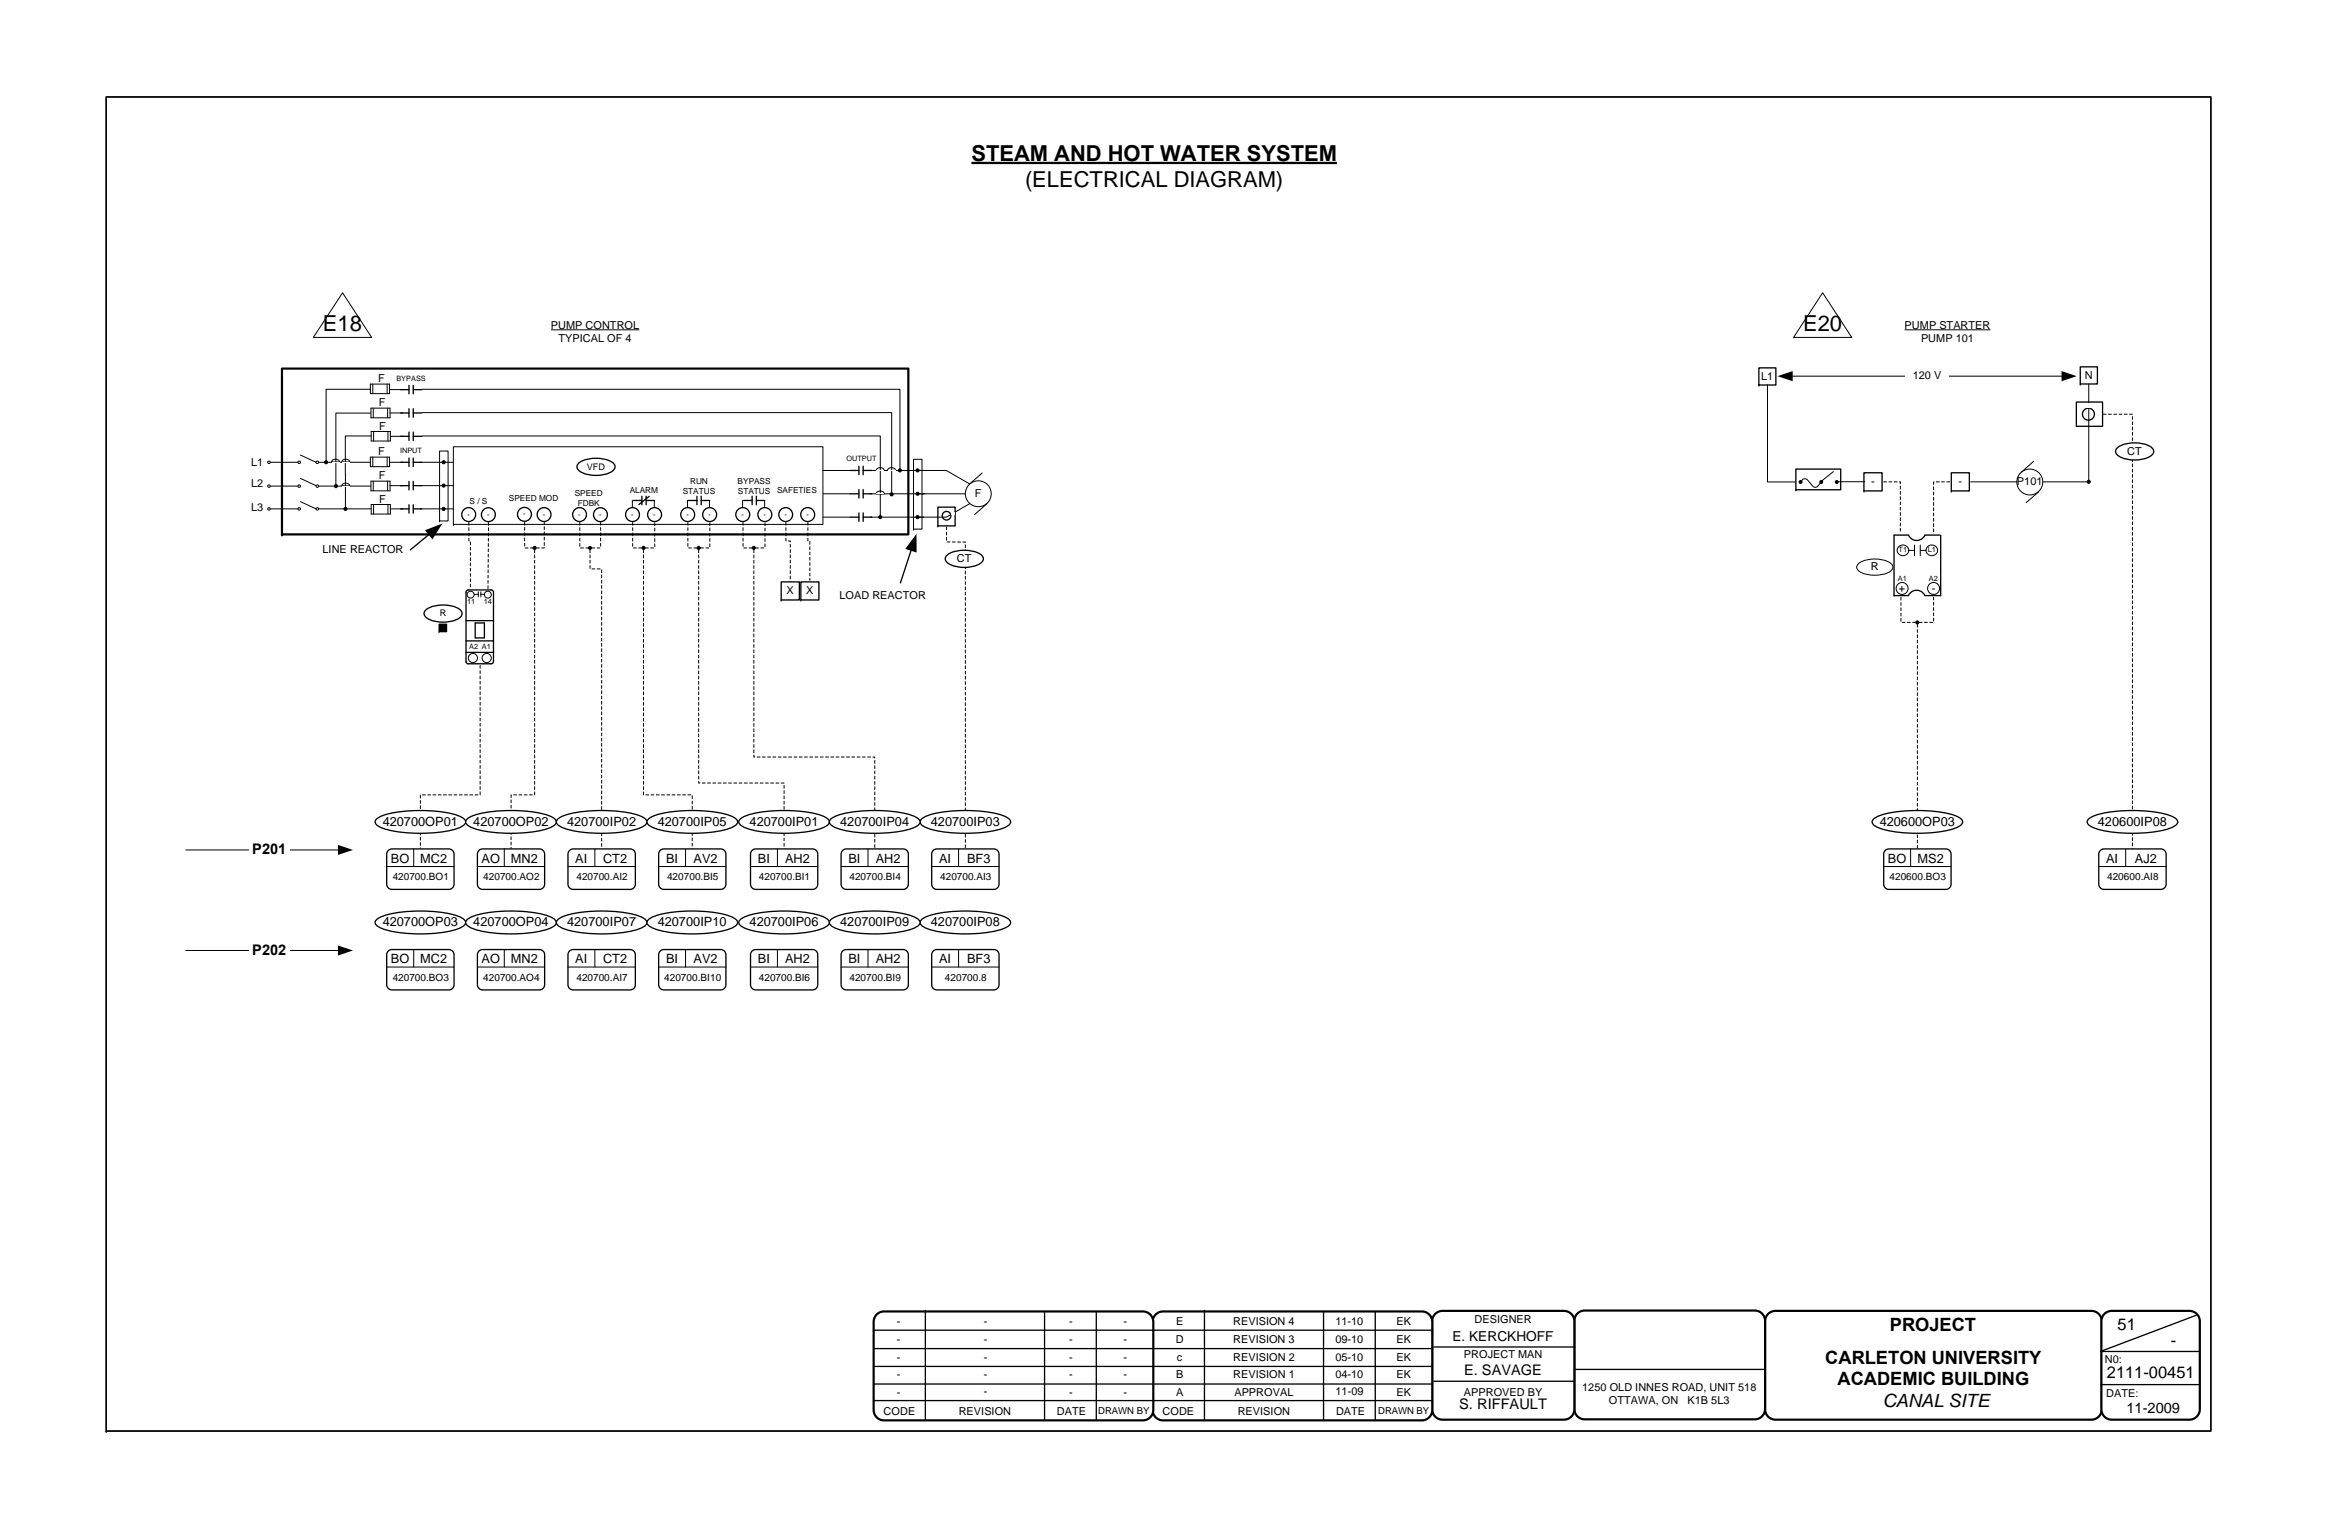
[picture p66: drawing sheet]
<svg xmlns="http://www.w3.org/2000/svg" width="432mm" height="279mm" viewBox="0 0 432 279" stroke-linecap="round" stroke-linejoin="round" font-family="sans-serif">
<defs><g id="words">
<g font-size="4">
<text x="178.9" y="29.5">STEAM AND HOT WATER SYSTEM</text>
<text x="188.7" y="34.4">(ELECTRICAL DIAGRAM)</text>
<text x="59.5" y="60.9">E18</text>
<text x="332" y="60.9">E20</text>
</g>
<g font-size="3.4">
<text x="348" y="245.1">PROJECT</text>
<text x="336.1" y="251">CARLETON UNIVERSITY</text>
<text x="338.3" y="255">ACADEMIC BUILDING</text>
<text x="346.7" y="259">CANAL SITE</text>
</g>
<g font-size="3">
<text x="389.9" y="244.7">51</text>
<text x="399.8" y="247.7">-</text>
<text x="388" y="253.7">2111-00451</text>
</g>
<g font-size="2.7">
<text x="46.5" y="157.2">P201</text>
<text x="46.5" y="175.7">P202</text>
<text x="269.6" y="253">E. SAVAGE</text>
<text x="268.7" y="259.4">S. RIFFAULT</text>
<text x="391.6" y="260">11-2009</text>
</g>
<text font-size="2.5" x="267.4" y="246.8">E. KERCKHOFF</text>
<g font-size="2.3">
<text x="70.5" y="152">420700OP01</text>
<text x="87.1" y="152">420700OP02</text>
<text x="104.4" y="152">420700IP02</text>
<text x="121.1" y="152">420700IP05</text>
<text x="138" y="152">420700IP01</text>
<text x="154.7" y="152">420700IP04</text>
<text x="171.4" y="152">420700IP03</text>
<text x="346.1" y="152">420600OP03</text>
<text x="386.3" y="152">420600IP08</text>
<text x="72" y="158.8">BO</text>
<text x="77.4" y="158.8">MC2</text>
<text x="88.7" y="158.8">AO</text>
<text x="94.1" y="158.8">MN2</text>
<text x="105.9" y="158.8">AI</text>
<text x="111" y="158.8">CT2</text>
<text x="122.6" y="158.8">BI</text>
<text x="127.7" y="158.8">AV2</text>
<text x="139.6" y="158.8">BI</text>
<text x="144.6" y="158.8">AH2</text>
<text x="156.2" y="158.8">BI</text>
<text x="161.2" y="158.8">AH2</text>
<text x="172.9" y="158.8">AI</text>
<text x="178.1" y="158.8">BF3</text>
<text x="347.6" y="158.8">BO</text>
<text x="353.1" y="158.8">MS2</text>
<text x="387.8" y="158.8">AI</text>
<text x="393.1" y="158.8">AJ2</text>
<text x="70.5" y="170.5">420700OP03</text>
<text x="87.1" y="170.5">420700OP04</text>
<text x="104.4" y="170.5">420700IP07</text>
<text x="121.1" y="170.5">420700IP10</text>
<text x="138" y="170.5">420700IP06</text>
<text x="154.7" y="170.5">420700IP09</text>
<text x="171.4" y="170.5">420700IP08</text>
<text x="72" y="177.3">BO</text>
<text x="77.4" y="177.3">MC2</text>
<text x="88.7" y="177.3">AO</text>
<text x="94.1" y="177.3">MN2</text>
<text x="105.9" y="177.3">AI</text>
<text x="111" y="177.3">CT2</text>
<text x="122.6" y="177.3">BI</text>
<text x="127.7" y="177.3">AV2</text>
<text x="139.6" y="177.3">BI</text>
<text x="144.6" y="177.3">AH2</text>
<text x="156.2" y="177.3">BI</text>
<text x="161.2" y="177.3">AH2</text>
<text x="172.9" y="177.3">AI</text>
<text x="178.1" y="177.3">BF3</text>
</g>
<g font-size="2">
<text x="101.5" y="60.5">PUMP CONTROL</text>
<text x="102.8" y="62.9">TYPICAL OF 4</text>
<text x="350.7" y="60.5">PUMP STARTER</text>
<text x="353.7" y="62.9">PUMP 101</text>
<text x="69.7" y="70.3">F</text>
<text x="324.3" y="69.9">L1</text>
<text x="352.2" y="69.8">120 V</text>
<text x="383.9" y="69.7">N</text>
<text x="69.8" y="74.8">F</text>
<text x="69.7" y="83.8">F</text>
<text x="69.8" y="79.1">F</text>
<text x="391.7" y="83.7">CT</text>
<text x="46.2" y="85.7">L1</text>
<text x="46.2" y="89.7">L2</text>
<text x="69.8" y="88.2">F</text>
<text x="344.6" y="89.3">-</text>
<text x="360.6" y="89.3">-</text>
<text x="371.4" y="89.3">P101</text>
<text x="46.2" y="94">L3</text>
<text x="69.8" y="92.5">F</text>
<text x="179.5" y="91.5">F</text>
<text x="59.4" y="101.9">LINE REACTOR</text>
<text x="176.2" y="103.4">CT</text>
<text x="344.5" y="105">R</text>
<text x="144.8" y="109.4">X</text>
<text x="148.4" y="109.4">X</text>
<text x="154.6" y="110.3">LOAD REACTOR</text>
<text x="349.7" y="108.9">+</text>
<text x="355.7" y="108.9">-</text>
<text x="165.2" y="243.8">-</text>
<text x="181.1" y="243.8">-</text>
<text x="196.9" y="243.8">-</text>
<text x="206.9" y="243.8">-</text>
<text x="216.6" y="243.8">E</text>
<text x="227.1" y="243.8">REVISION 4</text>
<text x="245.9" y="243.8">11-10</text>
<text x="257.1" y="243.8">EK</text>
<text x="271.5" y="243.5">DESIGNER</text>
<text x="165.2" y="250.5">-</text>
<text x="165.2" y="247.1">-</text>
<text x="181.1" y="250.5">-</text>
<text x="181.1" y="247.1">-</text>
<text x="196.9" y="250.5">-</text>
<text x="196.9" y="247.1">-</text>
<text x="206.9" y="250.5">-</text>
<text x="206.9" y="247.1">-</text>
<text x="216.5" y="247.1">D</text>
<text x="216.7" y="250.5">c</text>
<text x="227.1" y="247.1">REVISION 3</text>
<text x="227.1" y="250.5">REVISION 2</text>
<text x="245.9" y="247.1">09-10</text>
<text x="245.9" y="250.5">05-10</text>
<text x="257.1" y="247.1">EK</text>
<text x="257.1" y="250.5">EK</text>
<text x="269.6" y="250">PROJECT MAN</text>
<text x="387.6" y="250.8">N0:</text>
<text x="165.2" y="253.7">-</text>
<text x="165.2" y="256.9">-</text>
<text x="181.1" y="253.7">-</text>
<text x="181.1" y="256.8">-</text>
<text x="196.9" y="253.7">-</text>
<text x="196.9" y="256.9">-</text>
<text x="206.9" y="253.7">-</text>
<text x="206.9" y="256.9">-</text>
<text x="216.6" y="253.7">B</text>
<text x="216.6" y="256.9">A</text>
<text x="227.1" y="253.7">REVISION 1</text>
<text x="227.3" y="256.9">APPROVAL</text>
<text x="245.9" y="253.7">04-10</text>
<text x="245.9" y="256.8">11-09</text>
<text x="257.1" y="253.7">EK</text>
<text x="257.2" y="256.9">EK</text>
<text x="269.6" y="256.9">APPROVED BY</text>
<text x="291.3" y="256">1250 OLD INNES ROAD, UNIT 518</text>
<text x="387.8" y="257.2">DATE:</text>
<text x="162.7" y="260.5">CODE</text>
<text x="176.5" y="260.5">REVISION</text>
<text x="194.6" y="260.5">DATE</text>
<text x="214.1" y="260.5">CODE</text>
<text x="227.9" y="260.5">REVISION</text>
<text x="246" y="260.5">DATE</text>
<text x="296.3" y="258.5">OTTAWA, ON</text>
<text x="310.8" y="258.5">K1B 5L3</text>
</g>
<g font-size="1.8">
<text x="72.3" y="162.1">420700.BO1</text>
<text x="89" y="162.1">420700.AO2</text>
<text x="106.1" y="162.1">420700.AI2</text>
<text x="122.8" y="162.1">420700.BI5</text>
<text x="139.7" y="162.1">420700.BI1</text>
<text x="156.4" y="162.1">420700.BI4</text>
<text x="173.1" y="162.1">420700.AI3</text>
<text x="347.9" y="162.1">420600.BO3</text>
<text x="388" y="162.1">420600.AI8</text>
<text x="72.3" y="180.6">420700.BO3</text>
<text x="89" y="180.6">420700.AO4</text>
<text x="106.1" y="180.6">420700.AI7</text>
<text x="122.3" y="180.6">420700.BI10</text>
<text x="139.7" y="180.6">420700.BI6</text>
<text x="156.4" y="180.6">420700.BI9</text>
<text x="174" y="180.6">420700.8</text>
<text x="202.2" y="260.3">DRAWN BY</text>
<text x="253.8" y="260.3">DRAWN BY</text>
</g>
<g font-size="1.7">
<text x="108.1" y="86.4">VFD</text>
<text x="81" y="113.4">R</text>
</g>
<g font-size="1.5">
<text x="127.1" y="89.1">RUN</text>
<text x="135.8" y="89.1">BYPASS</text>
<text x="86.5" y="92.7">S / S</text>
<text x="93.7" y="92.2">SPEED MOD</text>
<text x="105.8" y="91.2">SPEED</text>
<text x="106.4" y="93.1">FDBK</text>
<text x="116" y="90.7">ALARM</text>
<text x="125.7" y="90.9">STATUS</text>
<text x="135.9" y="90.9">STATUS</text>
<text x="143.1" y="90.7">SAFETIES</text>
</g>
<g font-size="1.4">
<text x="73" y="70.1">BYPASS</text>
<text x="73.7" y="83.4">INPUT</text>
<text x="155.9" y="84.9">OUTPUT</text>
<text x="86.1" y="95.1">-</text>
<text x="89.7" y="95.1">-</text>
<text x="96.3" y="95.1">-</text>
<text x="99.9" y="95.1">-</text>
<text x="106.5" y="95.1">-</text>
<text x="110.3" y="95.1">-</text>
<text x="116.2" y="95.1">-</text>
<text x="120.3" y="95.1">-</text>
<text x="126.4" y="95.1">-</text>
<text x="130.5" y="95.1">-</text>
<text x="136.5" y="95.1">-</text>
<text x="140.6" y="95.1">-</text>
<text x="144.4" y="95.1">-</text>
<text x="148.5" y="95.1">-</text>
<text x="349.6" y="101.7">T1</text>
<text x="355" y="101.7">L1</text>
<text x="349.5" y="107">A1</text>
<text x="355.2" y="107">A2</text>
<text x="86" y="111.2">11</text>
<text x="89.1" y="111.1">14</text>
<text x="86.4" y="119.5">A2 A1</text>
</g>
</g></defs>
<path d="M19.6 17.8h387.5v245.6h-387.5zM19.6 263.4h.1" fill="none" stroke="#000" stroke-width=".24"/>
<path d="M325.6 241.8l.8-.5h.5h58.2a1.91 1.91 0 0 1 1.9 1.9v16.2a1.91 1.91 0 0 1-1.9 1.9h-58.2a1.92 1.92 0 0 1-1.9-1.9v-16.2l.1-.5z" fill-rule="evenodd" fill="#fff"/>
<path d="M325.6 241.8l.8-.5h.5h58.2a1.91 1.91 0 0 1 1.9 1.9v16.2a1.91 1.91 0 0 1-1.9 1.9h-58.2a1.92 1.92 0 0 1-1.9-1.9v-16.2l.1-.5z" fill="none" stroke="#000" stroke-width=".4"/>
<path d="M387.5 241.8l.8-.5h.6h14.3a1.91 1.91 0 0 1 1.9 1.9v16.2a1.91 1.91 0 0 1-1.9 1.9h-14.3a1.9 1.9 0 0 1-2-1.9v-16.2l.1-.5z" fill-rule="evenodd" fill="#fff"/>
<path d="M387.5 241.8l.8-.5h.6h14.3a1.91 1.91 0 0 1 1.9 1.9v16.2a1.91 1.91 0 0 1-1.9 1.9h-14.3a1.9 1.9 0 0 1-2-1.9v-16.2l.1-.5z" fill="none" stroke="#000" stroke-width=".4"/>
<path d="M290.5 241.8l.8-.5 .5-.1h31.3a1.9 1.9 0 0 1 1.9 1.9v16.2a1.9 1.9 0 0 1-1.9 1.9h-31.3a1.9 1.9 0 0 1-1.9-1.9v-16.2l.1-.5z" fill-rule="evenodd" fill="#fff"/>
<path d="M290.5 241.8l.8-.5 .5-.1h31.3a1.9 1.9 0 0 1 1.9 1.9v16.2a1.9 1.9 0 0 1-1.9 1.9h-31.3a1.9 1.9 0 0 1-1.9-1.9v-16.2l.1-.5z" fill="none" stroke="#000" stroke-width=".4"/>
<path d="M264.3 241.8l.8-.5h.5h22.4a1.92 1.92 0 0 1 1.9 1.9v16.2a1.92 1.92 0 0 1-1.9 1.9h-22.4a1.9 1.9 0 0 1-1.9-1.9v-16.2l.1-.5z" fill-rule="evenodd" fill="#fff"/>
<path d="M264.3 241.8l.8-.5h.5h22.4a1.92 1.92 0 0 1 1.9 1.9v16.2a1.92 1.92 0 0 1-1.9 1.9h-22.4a1.9 1.9 0 0 1-1.9-1.9v-16.2l.1-.5z" fill="none" stroke="#000" stroke-width=".4"/>
<path d="M212.8 242l.8-.5 .5-.1h47.7a1.93 1.93 0 0 1 1.9 1.9v16.2a1.93 1.93 0 0 1-1.9 1.9h-47.7a1.92 1.92 0 0 1-1.9-1.9v-16.2l.1-.5z" fill-rule="evenodd" fill="#fff"/>
<path d="M212.8 242l.8-.5 .5-.1h47.7a1.93 1.93 0 0 1 1.9 1.9v16.2a1.93 1.93 0 0 1-1.9 1.9h-47.7a1.92 1.92 0 0 1-1.9-1.9v-16.2l.1-.5z" fill="none" stroke="#000" stroke-width=".4"/>
<g fill="none" stroke="#000" stroke-width=".24">
<path d="M212.2 257.8h51.6M212.2 254.7h51.5M212.2 251.5h51.5M212.2 248.2h51.6M212.2 244.8h51.6M221.8 241.2v20.2M243.7 241.6v19.7M253.2 241.4v20M264 254.2h25.8M264 247.9h25.8M289.9 252.1h35.2M386.9 254.8h18.1"/>
<path d="M404.4 242.1l-17.6 6.7h18.1"/>
</g>
<path d="M161.4 242l.9-.5 .5-.1h47.7a1.93 1.93 0 0 1 1.9 1.9v16.2a1.93 1.93 0 0 1-1.9 1.9h-47.7a1.92 1.92 0 0 1-1.9-1.9v-16.2v-.5z" fill-rule="evenodd" fill="#fff"/>
<path d="M161.4 242l.9-.5 .5-.1h47.7a1.93 1.93 0 0 1 1.9 1.9v16.2a1.93 1.93 0 0 1-1.9 1.9h-47.7a1.92 1.92 0 0 1-1.9-1.9v-16.2v-.5z" fill="none" stroke="#000" stroke-width=".4"/>
<path d="M160.9 251.5h51.5M160.9 248.2h51.5M160.9 244.8h51.6M160.9 257.8h51.5M160.9 254.7h51.5M170.4 241.2v20.2M192.3 241.6v19.7M201.9 241.4v20" fill="none" stroke="#000" stroke-width=".24"/>
<path d="M178.9 30h67.3" fill="none" stroke="#000" stroke-width=".42"/>
<path d="M382.3 74h4.9v4.5h-4.9z" fill="#fff"/>
<g fill="none" stroke="#000" stroke-width=".24">
<path d="M382.3 74h4.9v4.5h-4.9z"/>
<circle cx="384.6" cy="76.2" r="1.11"/>
</g>
<path d="M383.1 67.5h3.1v3.2h-3.1z" fill="#fff"/>
<path d="M383.1 67.5h3.1v3.2h-3.1zM383.1 70.7h.1" fill="none" stroke="#000" stroke-width=".24"/>
<path d="M323.9 67.7h3.1v3.2h-3.1z" fill="#fff"/>
<path d="M323.9 67.7h3.1v3.2h-3.1zM323.9 70.9h.1" fill="none" stroke="#000" stroke-width=".24"/>
<path d="M329.9 69.2h49.9" fill="none" stroke="#000" stroke-width=".18"/>
<path d="M327.3 69.2l2.8-.9v1.9zM379.6 68.3l2.8 .9-2.8 1z" fill="#000"/>
<g fill="#fff">
<path d="M350.9 67.9h7.9v2.7h-7.9z"/>
<path d="M343.2 87h3.4v3.4h-3.4z"/>
</g>
<path d="M343.2 87h3.4v3.4h-3.4zM343.2 90.4h.1" fill="none" stroke="#000" stroke-width=".24"/>
<path d="M359.3 87h3.3v3.4h-3.3z" fill="#fff"/>
<path d="M359.3 87h3.3v3.4h-3.3zM359.3 90.4h.1" fill="none" stroke="#000" stroke-width=".24"/>
<path d="M350.7 60.7h15.8" fill="none" stroke="#000" stroke-width=".18"/>
<path d="M335.6 53.9l5.4 8.2h-10.7z" fill="#fff"/>
<path d="M335.6 53.9l5.4 8.2h-10.7zM325.5 70.9v17.8h5.1M384.6 70.7v18" fill="none" stroke="#000" stroke-width=".18"/>
<g fill="#fff">
<path d="M384 74.1h1.5v.9h-1.5z"/>
<path d="M330.7 86.3h8.2v3.8h-8.2z"/>
</g>
<g fill="none" stroke="#000" stroke-width=".24">
<path d="M330.7 86.3h8.2v3.8h-8.2zM330.7 90.1h.1M338 88.5h.4v.4h-.4z"/>
<circle cx="331.5" cy="88.7" r=".24"/>
<circle cx="335.4" cy="88.7" r=".24"/>
</g>
<path d="M331.4 88.9l.5-.6a.64 .64 0 0 1 .9 0l1 1.2a.61 .61 0 0 0 .9 0l.5-.6M337.6 86.8l-2.4 1.9M338.3 88.7h5.1M362.9 88.7h21.7" fill="none" stroke="#000" stroke-width=".18"/>
<g fill="#000">
<path d="M338 88.5h.4v.4h-.4z" fill-rule="evenodd"/>
<circle cx="331.5" cy="88.7" r=".24"/>
<circle cx="335.4" cy="88.7" r=".24"/>
</g>
<circle cx="373.8" cy="88.7" r="2.38" fill="#fff"/>
<g fill="none" stroke="#000" stroke-width=".18">
<path d="M374.5 84.9l-2.3 2M375.4 90.5l-2.3 2"/>
<circle cx="373.8" cy="88.7" r="2.38"/>
<circle cx="384.6" cy="88.7" r=".29"/>
<circle cx="353.1" cy="114.6" r=".29"/>
</g>
<g fill="#000">
<circle cx="384.6" cy="88.7" r=".29"/>
<circle cx="353.1" cy="114.6" r=".29"/>
</g>
<path d="M346.8 88.7h3.1v9.4M359.1 88.7h-3.1v9.4M350 109.9v4.7h2.8M353.1 114.9v41.3M353.3 114.6h2.7v-4.7" fill="none" stroke="#000" stroke-width=".18" stroke-dasharray=".6 .3" stroke-linecap="butt"/>
<path d="M347.1 156.5l.7-.2h10.5a.96 .96 0 0 1 1 .9v5.6a.96 .96 0 0 1-1 .9h-10.5a.96 .96 0 0 1-.9-.9v-5.6z" fill-rule="evenodd" fill="#fff"/>
<path d="M347.1 156.5l.7-.2h10.5a.96 .96 0 0 1 1 .9v5.6a.96 .96 0 0 1-1 .9h-10.5a.96 .96 0 0 1-.9-.9v-5.6z" fill="none" stroke="#000" stroke-width=".24"/>
<path d="M346.9 159.5h12.4M351.8 156.3v3.2" fill="none" stroke="#000" stroke-width=".18"/>
<path d="M345.1 150.6a16.2 16.2 0 0 1 8-1.4 16.2 16.2 0 0 1 7.9 1.4l.4 .7a1.94 1.94 0 0 1-1.6 1.2 26.9 26.9 0 0 1-13.5 0 1.94 1.94 0 0 1-1.6-1.2z" fill-rule="evenodd" fill="#fff"/>
<path d="M345.1 150.6a16.2 16.2 0 0 1 8-1.4 16.2 16.2 0 0 1 7.9 1.4l.4 .7a1.94 1.94 0 0 1-1.6 1.2 26.9 26.9 0 0 1-13.5 0 1.94 1.94 0 0 1-1.6-1.2z" fill="none" stroke="#000" stroke-width=".24"/>
<path d="M387.2 76.2h5.5v80" fill="none" stroke="#000" stroke-width=".18" stroke-dasharray=".6 .3" stroke-linecap="butt"/>
<circle cx="350.2" cy="108.3" r="1.1" fill="#fff"/>
<circle cx="350.2" cy="108.3" r="1.1" fill="none" stroke="#000" stroke-width=".18"/>
<circle cx="356" cy="108.3" r="1.1" fill="#fff"/>
<g fill="none" stroke="#000" stroke-width=".18">
<path d="M351.5 101.3h1M352.5 100.3v2M353.6 101.3h1M353.6 100.3v2"/>
<circle cx="350.4" cy="101.3" r="1.03"/>
<circle cx="355.7" cy="101.3" r="1.03"/>
<circle cx="356" cy="108.3" r="1.1"/>
</g>
<path d="M348.8 98.5h2.6a1.64 1.64 0 0 0 1.5 1 1.64 1.64 0 0 0 1.6-1M348.8 98.5v11.2M354.4 98.5h2.8M357.4 98.5v11.2M348.8 109.6h2.6a1.66 1.66 0 0 1 1.5-1 1.66 1.66 0 0 1 1.5 1h2.8" fill="none" stroke="#000" stroke-width=".24"/>
<path d="M342.2 103.7a5.7 5.7 0 0 1 6 0 .9 .9 0 0 1 .3 1 .9 .9 0 0 1-.7 .6 6.1 6.1 0 0 1-5.6-.3 .81 .81 0 0 1 0-1.3z" fill-rule="evenodd" fill="#fff"/>
<path d="M342.2 103.7a5.7 5.7 0 0 1 6 0 .9 .9 0 0 1 .3 1 .9 .9 0 0 1-.7 .6 6.1 6.1 0 0 1-5.6-.3 .81 .81 0 0 1 0-1.3z" fill="none" stroke="#000" stroke-width=".18"/>
<path d="M389.9 82.4a6.1 6.1 0 0 1 6.3 0 .95 .95 0 0 1 .4 1 .95 .95 0 0 1-.8 .7 6.3 6.3 0 0 1-5.9-.3 .85 .85 0 0 1 0-1.4z" fill-rule="evenodd" fill="#fff"/>
<path d="M389.9 82.4a6.1 6.1 0 0 1 6.3 0 .95 .95 0 0 1 .4 1 .95 .95 0 0 1-.8 .7 6.3 6.3 0 0 1-5.9-.3 .85 .85 0 0 1 0-1.4z" fill="none" stroke="#000" stroke-width=".24"/>
<path d="M128.7 101.1v43h15.7v12.1M138.8 101.1v38.2h22.3v16.9" fill="none" stroke="#000" stroke-width=".18" stroke-dasharray=".6 .3" stroke-linecap="butt"/>
<path d="M172.7 93.3h3.2v3.5h-3.2z" fill="#fff"/>
<g fill="none" stroke="#000" stroke-width=".24">
<path d="M172.7 93.3h3.2v3.5h-3.2zM172.7 96.8h.1"/>
<circle cx="174.3" cy="94.9" r=".79"/>
</g>
<path d="M174.3 96.9v2.9h3.5v56.4" fill="none" stroke="#000" stroke-width=".18" stroke-dasharray=".6 .3" stroke-linecap="butt"/>
<path d="M171.8 156.5l.7-.2h10.5a.96 .96 0 0 1 1 .9v5.6a.96 .96 0 0 1-1 .9h-10.5a.96 .96 0 0 1-.9-.9v-5.6z" fill-rule="evenodd" fill="#fff"/>
<path d="M171.8 156.5l.7-.2h10.5a.96 .96 0 0 1 1 .9v5.6a.96 .96 0 0 1-1 .9h-10.5a.96 .96 0 0 1-.9-.9v-5.6z" fill="none" stroke="#000" stroke-width=".24"/>
<path d="M171.6 159.5h12.4M176.5 156.3v3.2" fill="none" stroke="#000" stroke-width=".18"/>
<path d="M169.8 150.6a16.2 16.2 0 0 1 8-1.4 16.2 16.2 0 0 1 7.9 1.4l.4 .7a1.94 1.94 0 0 1-1.6 1.2 26.9 26.9 0 0 1-13.5 0 1.94 1.94 0 0 1-1.6-1.2z" fill-rule="evenodd" fill="#fff"/>
<path d="M169.8 150.6a16.2 16.2 0 0 1 8-1.4 16.2 16.2 0 0 1 7.9 1.4l.4 .7a1.94 1.94 0 0 1-1.6 1.2 26.9 26.9 0 0 1-13.5 0 1.94 1.94 0 0 1-1.6-1.2z" fill="none" stroke="#000" stroke-width=".24"/>
<path d="M168.2 84.5h1.6v12.9h-1.6z" fill="#fff"/>
<path d="M168.2 84.5h1.6v12.9h-1.6zM168.2 97.4h.1" fill="none" stroke="#000" stroke-width=".18"/>
<path d="M51.9 67.8h115.4v30.6h-115.4z" fill="#fff"/>
<path d="M51.9 67.8h115.4v30.6h-115.4z" fill="none" stroke="#000" stroke-width=".4"/>
<circle cx="51.9" cy="98.4" r=".2" fill="#000"/>
<path d="M168.7 90.9h9.1" fill="none" stroke="#000" stroke-width=".18"/>
<path d="M83.5 82.2h68v14.3h-68z" fill="#fff"/>
<g fill="none" stroke="#000" stroke-width=".18">
<path d="M58.7 85.1h9.5M58.7 93.7h9.6M58.7 89.5h9.6M68.2 84.1h3.5v1.8h-3.5zM68.3 88.6h3.5v1.7h-3.5zM68.3 92.9h3.6v1.7h-3.6zM68.6 84.1v1.8M68.7 88.6v1.7M68.8 92.9v1.7M71.3 84.1v1.8M71.4 88.6v1.7M71.4 92.9v1.7"/>
<path d="M71.8 85.1h2.4M83.5 82.2h68v14.3h-68zM83.5 96.5h.1"/>
</g>
<circle cx="58.4" cy="85.1" r=".24" fill="#fff"/>
<g fill="none" stroke="#000" stroke-width=".18">
<path d="M55.3 83.8l2.9 1.3"/>
<circle cx="58.4" cy="85.1" r=".24"/>
</g>
<circle cx="55.1" cy="85.1" r=".23" fill="#fff"/>
<g fill="none" stroke="#000" stroke-width=".18">
<path d="M49.8 85.1h5.1"/>
<circle cx="55.1" cy="85.1" r=".23"/>
</g>
<circle cx="49.5" cy="85.1" r=".23" fill="#fff"/>
<circle cx="49.5" cy="85.1" r=".23" fill="none" stroke="#000" stroke-width=".18"/>
<circle cx="58.4" cy="89.5" r=".24" fill="#fff"/>
<g fill="none" stroke="#000" stroke-width=".18">
<path d="M55.3 88.1l2.9 1.3"/>
<circle cx="58.4" cy="89.5" r=".24"/>
</g>
<circle cx="55.1" cy="89.5" r=".23" fill="#fff"/>
<g fill="none" stroke="#000" stroke-width=".18">
<path d="M49.8 89.5h5.1"/>
<circle cx="55.1" cy="89.5" r=".23"/>
</g>
<circle cx="49.5" cy="89.5" r=".23" fill="#fff"/>
<circle cx="49.5" cy="89.5" r=".23" fill="none" stroke="#000" stroke-width=".18"/>
<circle cx="58.4" cy="93.7" r=".24" fill="#fff"/>
<g fill="none" stroke="#000" stroke-width=".18">
<path d="M55.3 92.3l2.9 1.4"/>
<circle cx="58.4" cy="93.7" r=".24"/>
</g>
<circle cx="55.1" cy="93.7" r=".23" fill="#fff"/>
<g fill="none" stroke="#000" stroke-width=".18">
<path d="M49.8 93.7h5.1"/>
<circle cx="55.1" cy="93.7" r=".23"/>
</g>
<circle cx="49.5" cy="93.7" r=".23" fill="#fff"/>
<g fill="none" stroke="#000" stroke-width=".18">
<circle cx="49.5" cy="93.7" r=".23"/>
<circle cx="169" cy="86.6" r=".28"/>
<circle cx="169" cy="90.9" r=".28"/>
<circle cx="169" cy="95.2" r=".28"/>
</g>
<g fill="#000">
<circle cx="169" cy="86.6" r=".28"/>
<circle cx="169" cy="90.9" r=".28"/>
<circle cx="169" cy="95.2" r=".28"/>
</g>
<circle cx="180.1" cy="90.9" r="2.38" fill="#fff"/>
<g fill="none" stroke="#000" stroke-width=".18">
<path d="M101.5 60.7h16.2M180.8 87.1l-2.2 2M181.8 92.7l-2.3 2"/>
<circle cx="180.1" cy="90.9" r="2.38"/>
</g>
<path d="M106.6 85.2a6.1 6.1 0 0 1 6.3 0 .95 .95 0 0 1 .3 1 .95 .95 0 0 1-.7 .7 6.3 6.3 0 0 1-5.9-.3 .85 .85 0 0 1 0-1.4z" fill-rule="evenodd" fill="#fff"/>
<path d="M106.6 85.2a6.1 6.1 0 0 1 6.3 0 .95 .95 0 0 1 .3 1 .95 .95 0 0 1-.7 .7 6.3 6.3 0 0 1-5.9-.3 .85 .85 0 0 1 0-1.4z" fill="none" stroke="#000" stroke-width=".24"/>
<path d="M80.9 83h1.6v12.9h-1.6z" fill="#fff"/>
<g fill="none" stroke="#000" stroke-width=".18">
<path d="M68.2 70.7h3.5v1.8h-3.5zM68.3 71.6h-8.3v13.2M68.3 76h-6.5v13.2M68.3 75.1h3.5v1.8h-3.5zM68.3 79.4h3.6v1.8h-3.6zM68.6 70.7v1.8M68.7 75.1v1.8M68.8 79.4v1.8M71.3 70.7v1.8M71.4 75.1v1.8M71.4 79.4v1.8M71.8 71.7h2.4"/>
<path d="M71.8 76h2.4M77.7 75.9h86.5v14.8M77.7 71.6h88v14.7M68.4 80.2h-4.8v13.2M71.8 89.4h2.4M71.9 93.7h2.3M71.9 80.3h2.3M77.4 85.1h6M77.4 89.4h6M77.4 93.7h6M77.7 80.2h84.4v14.7M80.9 83h1.6v12.9h-1.6z"/>
<path d="M80.9 95.9h.1M151.5 86.6h5.1M151.6 90.9h5M151.6 95.2h5M160.2 95.2h9.9M160.2 86.6h10.4M160.2 90.9h10.1M162.8 90.9a.74 .74 0 0 0-.7-.5 .74 .74 0 0 0-.7 .5h1.4M168.7 86.6h5.5l4.4 2.5M178.6 92.7l-4.4 2.5h-5.5"/>
<circle cx="60" cy="85.1" r=".29"/>
<circle cx="61.9" cy="89.5" r=".29"/>
<circle cx="63.6" cy="93.7" r=".29"/>
<circle cx="81.7" cy="93.7" r=".29"/>
<circle cx="81.7" cy="85.1" r=".29"/>
<circle cx="81.7" cy="89.4" r=".29"/>
<circle cx="162.1" cy="95.2" r=".29"/>
<circle cx="164.2" cy="91" r=".29"/>
<circle cx="165.7" cy="86.6" r=".29"/>
</g>
<g fill="#000">
<path d="M78.3 97.6l3.2-1.2-1.9 2.9zM168.8 98.3v3.4l-2.1-.7z"/>
<circle cx="60" cy="85.1" r=".29"/>
<circle cx="61.9" cy="89.5" r=".29"/>
<circle cx="63.6" cy="93.7" r=".29"/>
<circle cx="81.7" cy="93.7" r=".29"/>
<circle cx="81.7" cy="85.1" r=".29"/>
<circle cx="81.7" cy="89.4" r=".29"/>
<circle cx="162.1" cy="95.2" r=".29"/>
<circle cx="164.2" cy="91" r=".29"/>
<circle cx="165.7" cy="86.6" r=".29"/>
</g>
<g fill="none" stroke="#000" stroke-width=".24">
<path d="M73.7 71.7h1.6M73.7 76h1.6M75.3 70.9v1.6M75.3 75.2v1.6M75.3 79.5v1.6M76.1 70.9v1.6M76.1 75.2v1.6M76.1 79.5v1.6M76.1 71.7h1.6M76.1 76h1.6M73.7 85.1h1.6M73.7 89.4h1.6"/>
<path d="M73.7 93.7h1.6M73.7 80.3h1.6M75.3 84.3v1.6M75.3 88.6v1.6M75.3 92.9v1.5M76.1 84.3v1.6M76.1 88.6v1.6M76.1 92.9v1.5M76.1 85.1h1.6M76.1 89.4h1.6M76.1 93.7h1.6M76.1 80.3h1.6"/>
<path d="M79.1 98.3l-3.6 2.9M156.6 86.6h1.6M156.6 90.9h1.6M156.6 95.2h1.6M158.2 85.8v1.6M158.2 90.1v1.6M158.2 94.4v1.6M158.9 85.8v1.6M158.9 90.1v1.6M158.9 94.4v1.6M158.9 86.6h1.6M158.9 90.9h1.6"/>
<path d="M158.9 95.2h1.6M167.8 101.1l-2 6.2"/>
</g>
<path d="M161.4 90.8h1.4v.2h-1.4z" fill="#fff"/>
<path d="M162.8 86.6a.74 .74 0 0 0-.7-.5 .74 .74 0 0 0-.7 .5h1.4" fill="none" stroke="#000" stroke-width=".18"/>
<path d="M161.4 86.5h1.4v.2h-1.4z" fill="#fff"/>
<path d="M164.9 86.6a.74 .74 0 0 0-.7-.5 .74 .74 0 0 0-.8 .5h1.5" fill="none" stroke="#000" stroke-width=".18"/>
<path d="M163.5 86.5h1.3v.2h-1.3z" fill="#fff"/>
<path d="M61.2 84.7a.79 .79 0 0 1 1.3 .3h-1.4z" fill="none" stroke="#000" stroke-width=".18"/>
<path d="M61.1 85h1.4v.1h-1.4z" fill="#fff"/>
<path d="M63.1 84.7a.79 .79 0 0 1 1.3 .3h-1.5z" fill="none" stroke="#000" stroke-width=".18"/>
<path d="M63 85h1.3v.1h-1.3z" fill="#fff"/>
<path d="M63.1 89.1a.79 .79 0 0 1 1.3 .4h-1.5z" fill="none" stroke="#000" stroke-width=".18"/>
<path d="M63 89.4h1.3v.1h-1.3z" fill="#fff"/>
<circle cx="89.9" cy="94.7" r="1.28" fill="#fff"/>
<circle cx="89.9" cy="94.7" r="1.28" fill="none" stroke="#000" stroke-width=".24"/>
<circle cx="86.3" cy="94.7" r="1.28" fill="#fff"/>
<g fill="none" stroke="#000" stroke-width=".24">
<path d="M85.8 118h5.1M85.8 114.2h5.1M86 108.6h4.4l.4 .2 .1 13-.2 .3-4.5 .1-.3-.2-.1-13zM87.5 114.7h1.7v2.7h-1.7zM85.8 120.1h5.1"/>
<circle cx="86.3" cy="94.7" r="1.28"/>
</g>
<circle cx="87.1" cy="121.1" r=".85" fill="#fff"/>
<g fill="none" stroke="#000" stroke-width=".18">
<path d="M87.1 109.4h1M88.1 108.9v1M88.5 109.4h.7M88.5 108.9v1"/>
<circle cx="87.1" cy="121.1" r=".85"/>
</g>
<circle cx="89.6" cy="121.1" r=".85" fill="#fff"/>
<circle cx="89.6" cy="121.1" r=".85" fill="none" stroke="#000" stroke-width=".18"/>
<circle cx="86.7" cy="109.4" r=".63" fill="#fff"/>
<circle cx="86.7" cy="109.4" r=".63" fill="none" stroke="#000" stroke-width=".18"/>
<circle cx="89.8" cy="109.5" r=".64" fill="#fff"/>
<circle cx="89.8" cy="109.5" r=".64" fill="none" stroke="#000" stroke-width=".18"/>
<path d="M90 96.1l-.1 12.3M98.4 101.1v45.2h-4.3v9.9M108.6 101.1v3.6h2.2v51.5M118.5 101.1v45.2h9v9.9M88.4 122.4v23.9h-11v9.9" fill="none" stroke="#000" stroke-width=".18" stroke-dasharray=".6 .3" stroke-linecap="butt"/>
<path d="M71.5 156.5l.7-.2h10.5a.96 .96 0 0 1 .9 .9v5.6a.96 .96 0 0 1-.9 .9h-10.5a.98 .98 0 0 1-1-.9v-5.6z" fill-rule="evenodd" fill="#fff"/>
<path d="M71.5 156.5l.7-.2h10.5a.96 .96 0 0 1 .9 .9v5.6a.96 .96 0 0 1-.9 .9h-10.5a.98 .98 0 0 1-1-.9v-5.6z" fill="none" stroke="#000" stroke-width=".24"/>
<path d="M71.2 159.5h12.4M76.2 156.3v3.2" fill="none" stroke="#000" stroke-width=".18"/>
<path d="M69.5 150.6a16.2 16.2 0 0 1 7.9-1.4 16.2 16.2 0 0 1 7.9 1.4l.4 .7a1.94 1.94 0 0 1-1.6 1.2 26.9 26.9 0 0 1-13.4 0 1.94 1.94 0 0 1-1.6-1.2z" fill-rule="evenodd" fill="#fff"/>
<path d="M69.5 150.6a16.2 16.2 0 0 1 7.9-1.4 16.2 16.2 0 0 1 7.9 1.4l.4 .7a1.94 1.94 0 0 1-1.6 1.2 26.9 26.9 0 0 1-13.4 0 1.94 1.94 0 0 1-1.6-1.2z" fill="none" stroke="#000" stroke-width=".24"/>
<path d="M88.2 156.5l.7-.2h10.4a.96 .96 0 0 1 1 .9v5.6a.96 .96 0 0 1-1 .9h-10.4a.96 .96 0 0 1-1-.9v-5.6z" fill-rule="evenodd" fill="#fff"/>
<path d="M88.2 156.5l.7-.2h10.4a.96 .96 0 0 1 1 .9v5.6a.96 .96 0 0 1-1 .9h-10.4a.96 .96 0 0 1-1-.9v-5.6z" fill="none" stroke="#000" stroke-width=".24"/>
<path d="M87.9 159.5h12.4M92.9 156.3v3.2" fill="none" stroke="#000" stroke-width=".18"/>
<path d="M86.2 150.6a16.4 16.4 0 0 1 7.9-1.4 16.3 16.3 0 0 1 7.9 1.4l.3 .3 .1 .4a1.95 1.95 0 0 1-1.6 1.2 27 27 0 0 1-13.4 0 1.95 1.95 0 0 1-1.7-1.2l.2-.4z" fill-rule="evenodd" fill="#fff"/>
<path d="M86.2 150.6a16.4 16.4 0 0 1 7.9-1.4 16.3 16.3 0 0 1 7.9 1.4l.3 .3 .1 .4a1.95 1.95 0 0 1-1.6 1.2 27 27 0 0 1-13.4 0 1.95 1.95 0 0 1-1.7-1.2l.2-.4z" fill="none" stroke="#000" stroke-width=".24"/>
<path d="M104.9 156.5l.6-.2h10.5a.96 .96 0 0 1 1 .9v5.6a.96 .96 0 0 1-1 .9h-10.5a.96 .96 0 0 1-.9-.9v-5.6z" fill-rule="evenodd" fill="#fff"/>
<path d="M104.9 156.5l.6-.2h10.5a.96 .96 0 0 1 1 .9v5.6a.96 .96 0 0 1-1 .9h-10.5a.96 .96 0 0 1-.9-.9v-5.6z" fill="none" stroke="#000" stroke-width=".24"/>
<path d="M104.6 159.5h12.4M109.5 156.3v3.2" fill="none" stroke="#000" stroke-width=".18"/>
<path d="M102.9 150.6a16.2 16.2 0 0 1 7.9-1.4 16.2 16.2 0 0 1 7.9 1.4l.4 .7a1.94 1.94 0 0 1-1.6 1.2 26.9 26.9 0 0 1-13.4 0 1.94 1.94 0 0 1-1.7-1.2z" fill-rule="evenodd" fill="#fff"/>
<path d="M102.9 150.6a16.2 16.2 0 0 1 7.9-1.4 16.2 16.2 0 0 1 7.9 1.4l.4 .7a1.94 1.94 0 0 1-1.6 1.2 26.9 26.9 0 0 1-13.4 0 1.94 1.94 0 0 1-1.7-1.2z" fill="none" stroke="#000" stroke-width=".24"/>
<path d="M121.6 156.5l.6-.2h10.5a.96 .96 0 0 1 1 .9v5.6a.96 .96 0 0 1-1 .9h-10.5a.96 .96 0 0 1-.9-.9v-5.6z" fill-rule="evenodd" fill="#fff"/>
<path d="M121.6 156.5l.6-.2h10.5a.96 .96 0 0 1 1 .9v5.6a.96 .96 0 0 1-1 .9h-10.5a.96 .96 0 0 1-.9-.9v-5.6z" fill="none" stroke="#000" stroke-width=".24"/>
<path d="M121.3 159.5h12.4M126.2 156.3v3.2" fill="none" stroke="#000" stroke-width=".18"/>
<path d="M119.6 150.6a16.3 16.3 0 0 1 7.9-1.4 16.4 16.4 0 0 1 7.9 1.4l.3 .3 .1 .4a1.95 1.95 0 0 1-1.6 1.2 27 27 0 0 1-13.5 0 1.95 1.95 0 0 1-1.6-1.2l.1-.4z" fill-rule="evenodd" fill="#fff"/>
<path d="M119.6 150.6a16.3 16.3 0 0 1 7.9-1.4 16.4 16.4 0 0 1 7.9 1.4l.3 .3 .1 .4a1.95 1.95 0 0 1-1.6 1.2 27 27 0 0 1-13.5 0 1.95 1.95 0 0 1-1.6-1.2l.1-.4z" fill="none" stroke="#000" stroke-width=".24"/>
<path d="M86.3 96.1v3.5h.3v8.8" fill="none" stroke="#000" stroke-width=".18" stroke-dasharray=".6 .3" stroke-linecap="butt"/>
<path d="M175.2 94.2h.6v.6h-.6z" fill="#fff"/>
<circle cx="128.6" cy="100.8" r=".29" fill="#000"/>
<circle cx="128.6" cy="100.8" r=".29" fill="none" stroke="#000" stroke-width=".18"/>
<path d="M126.8 92.1h1.5M128.3 91.3v1.6M129.1 91.3v1.6M129.1 92.1h1.6" fill="none" stroke="#000" stroke-width=".24"/>
<path d="M126.6 93.3v-1.2M130.6 93.3v-1.2" fill="none" stroke="#000" stroke-width=".18" stroke-dasharray="1.3 .6" stroke-linecap="butt"/>
<circle cx="126.6" cy="94.7" r="1.28" fill="#fff"/>
<circle cx="126.6" cy="94.7" r="1.28" fill="none" stroke="#000" stroke-width=".24"/>
<circle cx="130.7" cy="94.7" r="1.28" fill="#fff"/>
<g fill="none" stroke="#000" stroke-width=".24">
<path d="M136.9 92.1h1.6M138.5 91.3v1.6M139.3 91.3v1.6M139.3 92.1h1.5"/>
<circle cx="130.7" cy="94.7" r="1.28"/>
</g>
<path d="M126.7 96.1v4.8h1.7M128.9 100.9h1.8v-4.8" fill="none" stroke="#000" stroke-width=".18" stroke-dasharray=".6 .3" stroke-linecap="butt"/>
<circle cx="138.8" cy="100.8" r=".29" fill="#000"/>
<circle cx="138.8" cy="100.8" r=".29" fill="none" stroke="#000" stroke-width=".18"/>
<path d="M136.7 93.3l.1-1.2M140.8 93.3v-1.2" fill="none" stroke="#000" stroke-width=".18" stroke-dasharray="1.3 .6" stroke-linecap="butt"/>
<circle cx="136.8" cy="94.7" r="1.28" fill="#fff"/>
<circle cx="136.8" cy="94.7" r="1.28" fill="none" stroke="#000" stroke-width=".24"/>
<circle cx="140.8" cy="94.7" r="1.28" fill="#fff"/>
<circle cx="140.8" cy="94.7" r="1.28" fill="none" stroke="#000" stroke-width=".24"/>
<path d="M136.8 96.1v4.8h1.7M139.1 100.9h1.8v-4.8" fill="none" stroke="#000" stroke-width=".18" stroke-dasharray=".6 .3" stroke-linecap="butt"/>
<circle cx="144.7" cy="94.7" r="1.28" fill="#fff"/>
<circle cx="144.7" cy="94.7" r="1.28" fill="none" stroke="#000" stroke-width=".24"/>
<circle cx="148.7" cy="94.7" r="1.28" fill="#fff"/>
<circle cx="148.7" cy="94.7" r="1.28" fill="none" stroke="#000" stroke-width=".24"/>
<path d="M144.7 96.1v3.5h.8v7.2" fill="none" stroke="#000" stroke-width=".18" stroke-dasharray=".6 .3" stroke-linecap="butt"/>
<path d="M147.5 107.1h3.3v3.3h-3.3z" fill="#fff"/>
<path d="M147.5 107.1h3.3v3.3h-3.3zM147.5 110.4h.1" fill="none" stroke="#000" stroke-width=".24"/>
<path d="M143.8 107.1h3.4v3.3h-3.4z" fill="#fff"/>
<path d="M116.6 92.1h1.6M118.2 91.3v1.6M119 91.3v1.6M119 92.1h1.5M119.5 91.4l-1.9 1.5M143.8 107.1h3.4v3.3h-3.4zM143.8 110.4h.1" fill="none" stroke="#000" stroke-width=".24"/>
<path d="M148.8 96.1v3.5h.3v7.2" fill="none" stroke="#000" stroke-width=".18" stroke-dasharray=".6 .3" stroke-linecap="butt"/>
<circle cx="118.5" cy="100.8" r=".29" fill="#000"/>
<circle cx="118.5" cy="100.8" r=".29" fill="none" stroke="#000" stroke-width=".18"/>
<path d="M116.4 93.3l.1-1.2M120.5 93.3v-1.2" fill="none" stroke="#000" stroke-width=".18" stroke-dasharray="1.3 .6" stroke-linecap="butt"/>
<circle cx="116.5" cy="94.7" r="1.28" fill="#fff"/>
<circle cx="116.5" cy="94.7" r="1.28" fill="none" stroke="#000" stroke-width=".24"/>
<circle cx="120.5" cy="94.7" r="1.28" fill="#fff"/>
<circle cx="120.5" cy="94.7" r="1.28" fill="none" stroke="#000" stroke-width=".24"/>
<path d="M116.5 96.1v4.8h1.7M118.8 100.9h1.8v-4.8" fill="none" stroke="#000" stroke-width=".18" stroke-dasharray=".6 .3" stroke-linecap="butt"/>
<circle cx="108.6" cy="100.8" r=".29" fill="#000"/>
<circle cx="108.6" cy="100.8" r=".29" fill="none" stroke="#000" stroke-width=".18"/>
<circle cx="110.6" cy="94.7" r="1.28" fill="#fff"/>
<circle cx="110.6" cy="94.7" r="1.28" fill="none" stroke="#000" stroke-width=".24"/>
<circle cx="106.7" cy="94.7" r="1.28" fill="#fff"/>
<circle cx="106.7" cy="94.7" r="1.28" fill="none" stroke="#000" stroke-width=".24"/>
<path d="M106.8 96.1v4.8h1.6M108.9 100.9h1.7v-4.8" fill="none" stroke="#000" stroke-width=".18" stroke-dasharray=".6 .3" stroke-linecap="butt"/>
<circle cx="98.4" cy="100.8" r=".29" fill="#000"/>
<circle cx="98.4" cy="100.8" r=".29" fill="none" stroke="#000" stroke-width=".18"/>
<circle cx="96.6" cy="94.7" r="1.28" fill="#fff"/>
<circle cx="96.6" cy="94.7" r="1.28" fill="none" stroke="#000" stroke-width=".24"/>
<circle cx="100.2" cy="94.7" r="1.28" fill="#fff"/>
<circle cx="100.2" cy="94.7" r="1.28" fill="none" stroke="#000" stroke-width=".24"/>
<path d="M96.6 96.1v4.8h1.5M98.7 100.9h1.5v-4.8" fill="none" stroke="#000" stroke-width=".18" stroke-dasharray=".6 .3" stroke-linecap="butt"/>
<path d="M138.5 156.5l.6-.2h10.5a.96 .96 0 0 1 1 .9v5.6a.96 .96 0 0 1-1 .9h-10.5a.96 .96 0 0 1-.9-.9v-5.6z" fill-rule="evenodd" fill="#fff"/>
<path d="M138.5 156.5l.6-.2h10.5a.96 .96 0 0 1 1 .9v5.6a.96 .96 0 0 1-1 .9h-10.5a.96 .96 0 0 1-.9-.9v-5.6z" fill="none" stroke="#000" stroke-width=".24"/>
<path d="M138.2 159.5h12.4M143.2 156.3v3.2" fill="none" stroke="#000" stroke-width=".18"/>
<path d="M136.5 150.6a16.3 16.3 0 0 1 7.9-1.4 16.2 16.2 0 0 1 7.9 1.4l.4 .7a1.94 1.94 0 0 1-1.6 1.2 26.9 26.9 0 0 1-13.4 0 1.95 1.95 0 0 1-1.7-1.2l.1-.4z" fill-rule="evenodd" fill="#fff"/>
<path d="M136.5 150.6a16.3 16.3 0 0 1 7.9-1.4 16.2 16.2 0 0 1 7.9 1.4l.4 .7a1.94 1.94 0 0 1-1.6 1.2 26.9 26.9 0 0 1-13.4 0 1.95 1.95 0 0 1-1.7-1.2l.1-.4z" fill="none" stroke="#000" stroke-width=".24"/>
<path d="M155.2 156.5l.6-.2h10.5a.96 .96 0 0 1 1 .9v5.6a.96 .96 0 0 1-1 .9h-10.5a.96 .96 0 0 1-.9-.9v-5.6z" fill-rule="evenodd" fill="#fff"/>
<path d="M155.2 156.5l.6-.2h10.5a.96 .96 0 0 1 1 .9v5.6a.96 .96 0 0 1-1 .9h-10.5a.96 .96 0 0 1-.9-.9v-5.6z" fill="none" stroke="#000" stroke-width=".24"/>
<path d="M154.9 159.5h12.4M159.8 156.3v3.2" fill="none" stroke="#000" stroke-width=".18"/>
<path d="M153.1 150.6a16.4 16.4 0 0 1 8-1.4 16.3 16.3 0 0 1 7.9 1.4l.3 .3 .1 .4a1.95 1.95 0 0 1-1.6 1.2 27 27 0 0 1-13.5 0 1.95 1.95 0 0 1-1.6-1.2l.1-.4z" fill-rule="evenodd" fill="#fff"/>
<path d="M153.1 150.6a16.4 16.4 0 0 1 8-1.4 16.3 16.3 0 0 1 7.9 1.4l.3 .3 .1 .4a1.95 1.95 0 0 1-1.6 1.2 27 27 0 0 1-13.5 0 1.95 1.95 0 0 1-1.6-1.2l.1-.4z" fill="none" stroke="#000" stroke-width=".24"/>
<path d="M78.4 112.2a6.1 6.1 0 0 1 6.3 0 .96 .96 0 0 1 .4 1 .96 .96 0 0 1-.8 .7 6.3 6.3 0 0 1-5.9-.3 .86 .86 0 0 1 0-1.4z" fill-rule="evenodd" fill="#fff"/>
<path d="M78.4 112.2a6.1 6.1 0 0 1 6.3 0 .96 .96 0 0 1 .4 1 .96 .96 0 0 1-.8 .7 6.3 6.3 0 0 1-5.9-.3 .86 .86 0 0 1 0-1.4z" fill="none" stroke="#000" stroke-width=".24"/>
<path d="M171.8 175.1l.7-.3h10.5a.95 .95 0 0 1 1 .9v5.6a.95 .95 0 0 1-1 .9h-10.5a.95 .95 0 0 1-.9-.9v-5.6z" fill-rule="evenodd" fill="#fff"/>
<path d="M171.8 175.1l.7-.3h10.5a.95 .95 0 0 1 1 .9v5.6a.95 .95 0 0 1-1 .9h-10.5a.95 .95 0 0 1-.9-.9v-5.6z" fill="none" stroke="#000" stroke-width=".24"/>
<path d="M171.6 178h12.4M176.5 174.8v3.2" fill="none" stroke="#000" stroke-width=".18"/>
<path d="M169.8 169.1a16.1 16.1 0 0 1 8-1.4 16.1 16.1 0 0 1 7.9 1.4l.4 .7a1.95 1.95 0 0 1-1.6 1.2 26.7 26.7 0 0 1-13.5 0 1.95 1.95 0 0 1-1.6-1.2z" fill-rule="evenodd" fill="#fff"/>
<path d="M169.8 169.1a16.1 16.1 0 0 1 8-1.4 16.1 16.1 0 0 1 7.9 1.4l.4 .7a1.95 1.95 0 0 1-1.6 1.2 26.7 26.7 0 0 1-13.5 0 1.95 1.95 0 0 1-1.6-1.2z" fill="none" stroke="#000" stroke-width=".24"/>
<path d="M71.5 175.1l.7-.3h10.5a.95 .95 0 0 1 .9 .9v5.6a.95 .95 0 0 1-.9 .9h-10.5a.96 .96 0 0 1-1-.9v-5.6z" fill-rule="evenodd" fill="#fff"/>
<path d="M71.5 175.1l.7-.3h10.5a.95 .95 0 0 1 .9 .9v5.6a.95 .95 0 0 1-.9 .9h-10.5a.96 .96 0 0 1-1-.9v-5.6z" fill="none" stroke="#000" stroke-width=".24"/>
<path d="M71.2 178h12.4M76.2 174.8v3.2" fill="none" stroke="#000" stroke-width=".18"/>
<path d="M69.5 169.1a16.1 16.1 0 0 1 7.9-1.4 16.1 16.1 0 0 1 7.9 1.4l.4 .7a1.95 1.95 0 0 1-1.6 1.2 26.7 26.7 0 0 1-13.4 0 1.95 1.95 0 0 1-1.6-1.2z" fill-rule="evenodd" fill="#fff"/>
<path d="M69.5 169.1a16.1 16.1 0 0 1 7.9-1.4 16.1 16.1 0 0 1 7.9 1.4l.4 .7a1.95 1.95 0 0 1-1.6 1.2 26.7 26.7 0 0 1-13.4 0 1.95 1.95 0 0 1-1.6-1.2z" fill="none" stroke="#000" stroke-width=".24"/>
<path d="M88.2 175.1l.7-.3h10.4a.95 .95 0 0 1 1 .9v5.6a.95 .95 0 0 1-1 .9h-10.4a.95 .95 0 0 1-1-.9v-5.6z" fill-rule="evenodd" fill="#fff"/>
<path d="M88.2 175.1l.7-.3h10.4a.95 .95 0 0 1 1 .9v5.6a.95 .95 0 0 1-1 .9h-10.4a.95 .95 0 0 1-1-.9v-5.6z" fill="none" stroke="#000" stroke-width=".24"/>
<path d="M87.9 178h12.4M92.9 174.8v3.2" fill="none" stroke="#000" stroke-width=".18"/>
<path d="M86.2 169.1a16.2 16.2 0 0 1 7.9-1.4 16.2 16.2 0 0 1 7.9 1.4l.4 .7a1.96 1.96 0 0 1-1.6 1.2 26.7 26.7 0 0 1-13.4 0 1.96 1.96 0 0 1-1.7-1.2z" fill-rule="evenodd" fill="#fff"/>
<path d="M86.2 169.1a16.2 16.2 0 0 1 7.9-1.4 16.2 16.2 0 0 1 7.9 1.4l.4 .7a1.96 1.96 0 0 1-1.6 1.2 26.7 26.7 0 0 1-13.4 0 1.96 1.96 0 0 1-1.7-1.2z" fill="none" stroke="#000" stroke-width=".24"/>
<path d="M104.9 175.1l.6-.3h10.5a.95 .95 0 0 1 1 .9v5.6a.95 .95 0 0 1-1 .9h-10.5a.95 .95 0 0 1-.9-.9v-5.6z" fill-rule="evenodd" fill="#fff"/>
<path d="M104.9 175.1l.6-.3h10.5a.95 .95 0 0 1 1 .9v5.6a.95 .95 0 0 1-1 .9h-10.5a.95 .95 0 0 1-.9-.9v-5.6z" fill="none" stroke="#000" stroke-width=".24"/>
<path d="M104.6 178h12.4M109.5 174.8v3.2" fill="none" stroke="#000" stroke-width=".18"/>
<path d="M102.9 169.1a16.1 16.1 0 0 1 7.9-1.4 16.1 16.1 0 0 1 7.9 1.4l.4 .7a1.95 1.95 0 0 1-1.6 1.2 26.7 26.7 0 0 1-13.4 0 1.95 1.95 0 0 1-1.7-1.2z" fill-rule="evenodd" fill="#fff"/>
<path d="M102.9 169.1a16.1 16.1 0 0 1 7.9-1.4 16.1 16.1 0 0 1 7.9 1.4l.4 .7a1.95 1.95 0 0 1-1.6 1.2 26.7 26.7 0 0 1-13.4 0 1.95 1.95 0 0 1-1.7-1.2z" fill="none" stroke="#000" stroke-width=".24"/>
<path d="M121.6 175.1l.6-.3h10.5a.95 .95 0 0 1 1 .9v5.6a.95 .95 0 0 1-1 .9h-10.5a.95 .95 0 0 1-.9-.9v-5.6z" fill-rule="evenodd" fill="#fff"/>
<path d="M121.6 175.1l.6-.3h10.5a.95 .95 0 0 1 1 .9v5.6a.95 .95 0 0 1-1 .9h-10.5a.95 .95 0 0 1-.9-.9v-5.6z" fill="none" stroke="#000" stroke-width=".24"/>
<path d="M121.3 178h12.4M126.2 174.8v3.2" fill="none" stroke="#000" stroke-width=".18"/>
<path d="M119.6 169.1a16.2 16.2 0 0 1 7.9-1.4 16.2 16.2 0 0 1 7.9 1.4l.4 .7a1.96 1.96 0 0 1-1.6 1.2 26.7 26.7 0 0 1-13.5 0 1.96 1.96 0 0 1-1.6-1.2z" fill-rule="evenodd" fill="#fff"/>
<path d="M119.6 169.1a16.2 16.2 0 0 1 7.9-1.4 16.2 16.2 0 0 1 7.9 1.4l.4 .7a1.96 1.96 0 0 1-1.6 1.2 26.7 26.7 0 0 1-13.5 0 1.96 1.96 0 0 1-1.6-1.2z" fill="none" stroke="#000" stroke-width=".24"/>
<path d="M138.5 175.1l.6-.3h10.5a.95 .95 0 0 1 1 .9v5.6a.95 .95 0 0 1-1 .9h-10.5a.95 .95 0 0 1-.9-.9v-5.6z" fill-rule="evenodd" fill="#fff"/>
<path d="M138.5 175.1l.6-.3h10.5a.95 .95 0 0 1 1 .9v5.6a.95 .95 0 0 1-1 .9h-10.5a.95 .95 0 0 1-.9-.9v-5.6z" fill="none" stroke="#000" stroke-width=".24"/>
<path d="M138.2 178h12.4M143.2 174.8v3.2" fill="none" stroke="#000" stroke-width=".18"/>
<path d="M136.5 169.1a16.2 16.2 0 0 1 7.9-1.4 16.1 16.1 0 0 1 7.9 1.4l.4 .7a1.95 1.95 0 0 1-1.6 1.2 26.6 26.6 0 0 1-13.4 0 1.96 1.96 0 0 1-1.7-1.2z" fill-rule="evenodd" fill="#fff"/>
<path d="M136.5 169.1a16.2 16.2 0 0 1 7.9-1.4 16.1 16.1 0 0 1 7.9 1.4l.4 .7a1.95 1.95 0 0 1-1.6 1.2 26.6 26.6 0 0 1-13.4 0 1.96 1.96 0 0 1-1.7-1.2z" fill="none" stroke="#000" stroke-width=".24"/>
<path d="M155.2 175.1l.6-.3h10.5a.95 .95 0 0 1 1 .9v5.6a.95 .95 0 0 1-1 .9h-10.5a.95 .95 0 0 1-.9-.9v-5.6z" fill-rule="evenodd" fill="#fff"/>
<path d="M155.2 175.1l.6-.3h10.5a.95 .95 0 0 1 1 .9v5.6a.95 .95 0 0 1-1 .9h-10.5a.95 .95 0 0 1-.9-.9v-5.6z" fill="none" stroke="#000" stroke-width=".24"/>
<path d="M154.9 178h12.4M159.8 174.8v3.2" fill="none" stroke="#000" stroke-width=".18"/>
<path d="M153.1 169.1a16.2 16.2 0 0 1 8-1.4 16.2 16.2 0 0 1 7.9 1.4l.4 .7a1.96 1.96 0 0 1-1.6 1.2 26.7 26.7 0 0 1-13.5 0 1.96 1.96 0 0 1-1.6-1.2z" fill-rule="evenodd" fill="#fff"/>
<path d="M153.1 169.1a16.2 16.2 0 0 1 8-1.4 16.2 16.2 0 0 1 7.9 1.4l.4 .7a1.96 1.96 0 0 1-1.6 1.2 26.7 26.7 0 0 1-13.5 0 1.96 1.96 0 0 1-1.6-1.2z" fill="none" stroke="#000" stroke-width=".24"/>
<path d="M34.2 156.4h28.3M34.2 174.9h28.3" fill="none" stroke="#000" stroke-width=".18"/>
<path d="M62.2 155.5l2.8 .9-2.8 1zM62.2 174l2.8 .9-2.8 1z" fill="#000"/>
<g fill="#fff">
<path d="M45.9 155.4h7.5v2h-7.5z"/>
<path d="M45.9 173.9h7.5v2.1h-7.5z"/>
</g>
<path d="M174.4 102.2a6.1 6.1 0 0 1 6.3 0 .95 .95 0 0 1 .4 .9 .95 .95 0 0 1-.8 .7 6.3 6.3 0 0 1-5.9-.3 .85 .85 0 0 1 0-1.3z" fill-rule="evenodd" fill="#fff"/>
<path d="M174.4 102.2a6.1 6.1 0 0 1 6.3 0 .95 .95 0 0 1 .4 .9 .95 .95 0 0 1-.8 .7 6.3 6.3 0 0 1-5.9-.3 .85 .85 0 0 1 0-1.3z" fill="none" stroke="#000" stroke-width=".24"/>
<path d="M63.1 53.9l5.3 8.2h-10.7z" fill="#fff"/>
<path d="M63.1 53.9l5.3 8.2h-10.7zM80.8 114.9h1.5v1.4h-1.5zM80.8 116.3h.1" fill="none" stroke="#000" stroke-width=".18"/>
<path d="M80.8 114.9h1.5v1.4h-1.5z" fill="#000"/>
<path d="M19.6 17.8h387.5v245.6h-387.5zM19.6 263.4h.1" fill="none" stroke="#000" stroke-width=".24"/>
<path d="M386.7 156.5l.7-.2h10.5a.98 .98 0 0 1 1 .9v5.6a.98 .98 0 0 1-1 .9h-10.5a.96 .96 0 0 1-.9-.9v-5.6z" fill-rule="evenodd" fill="#fff"/>
<path d="M386.7 156.5l.7-.2h10.5a.98 .98 0 0 1 1 .9v5.6a.98 .98 0 0 1-1 .9h-10.5a.96 .96 0 0 1-.9-.9v-5.6z" fill="none" stroke="#000" stroke-width=".24"/>
<path d="M386.5 159.5h12.4M391.4 156.3v3.2" fill="none" stroke="#000" stroke-width=".18"/>
<path d="M384.7 150.6a16.2 16.2 0 0 1 8-1.4 16.3 16.3 0 0 1 7.9 1.4l.3 .3 .1 .4a1.95 1.95 0 0 1-1.6 1.2 26.9 26.9 0 0 1-13.5 0 1.94 1.94 0 0 1-1.6-1.2z" fill-rule="evenodd" fill="#fff"/>
<path d="M384.7 150.6a16.2 16.2 0 0 1 8-1.4 16.3 16.3 0 0 1 7.9 1.4l.3 .3 .1 .4a1.95 1.95 0 0 1-1.6 1.2 26.9 26.9 0 0 1-13.5 0 1.94 1.94 0 0 1-1.6-1.2z" fill="none" stroke="#000" stroke-width=".24"/>
<use href="#words"/>
</svg>
